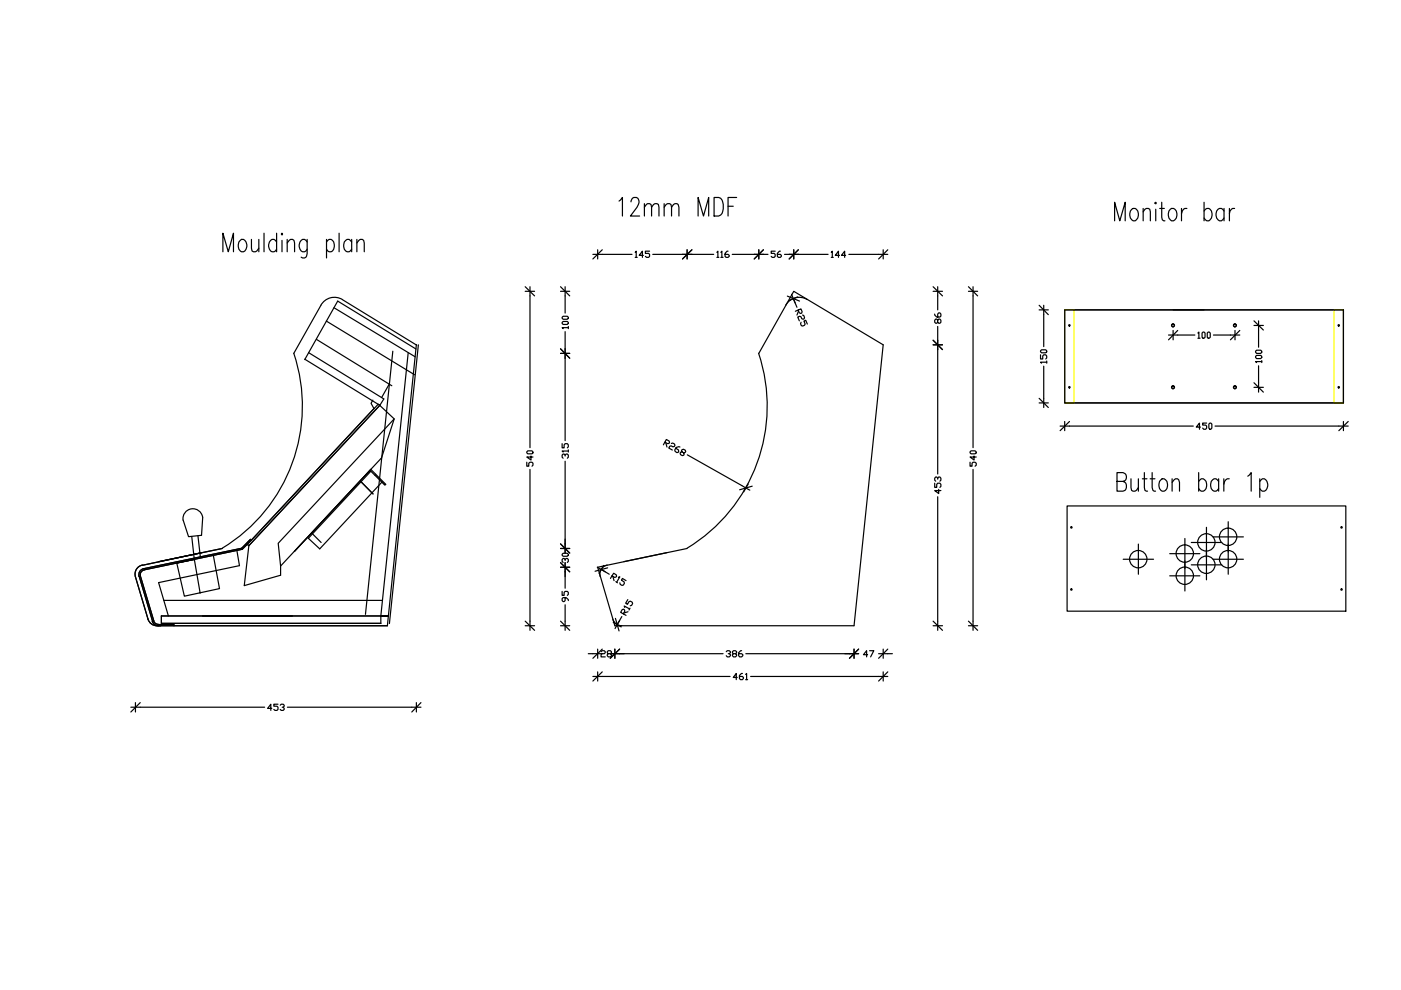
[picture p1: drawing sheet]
<svg xmlns="http://www.w3.org/2000/svg" width="297mm" height="210mm" viewBox="0 0 297 210" stroke-linecap="round" stroke-linejoin="round" font-family="sans-serif">
<!-- layer: 0 -->
<g fill="none" stroke="#000" stroke-width=".25">
<path d="M47.3 53.4v-4l1.1 4 1.1-4v4M50.9 51l.3-.2a1.38 1.38 0 0 1 1.2 .9 1.38 1.38 0 0 1-.5 1.5l-.3 .2a1.32 1.32 0 0 1-1-2.1zM53.3 50.8l.1 2.4 .8 .2 .7-.8M54.9 50.8v2.6M56 49.4v4M58.6 51.3a.79 .79 0 0 0-.7-.6 .79 .79 0 0 0-.8 .6 1.32 1.32 0 0 0 1 2.1l.5-.6M58.6 49.4v4M59.8 49.4l.1 .2-.1 .2-.1-.2zM59.8 51v2.4M60.9 51.5l.7-.7h.4l.3 .2 .2 2.4M60.9 50.8v2.6M65.1 50.8v3l-.1 .5-.4 .4-.7-.2"/>
<path d="M65.1 51.3a.79 .79 0 0 0-.7-.6 .79 .79 0 0 0-.8 .6 1.32 1.32 0 0 0 1 2.1l.5-.6M69.2 51.3a.79 .79 0 0 1 .8-.6 .79 .79 0 0 1 .8 .6 1.32 1.32 0 0 1-1 2.1l-.6-.6M69.2 50.8v3.9M71.9 49.4v4M74.6 51.3l-.6-.5a1.31 1.31 0 0 0-1 2l.6 .6h.4l.6-.6M74.6 50.8v2.6M75.7 51.5l.7-.7h.4l.3 .2 .1 2.4M75.7 50.8v2.6M125.7 53.9h8.3M126.7 53v1.9M127.7 53l-2 1.9M131.2 42.6l.8-.7v3.9"/>
<path d="M133.8 42.8l.3-.8 .3-.1h.5a1.29 1.29 0 0 1 .2 2l-1.4 1.9h1.9M134.7 53.5l.2-.2v1.3M134.7 54.6h.4M136.4 54.1h-.9l.7-.8v1.3M136.6 43.9l.7-.7 .7 .1 .1 2.5M136.6 43.2v2.6M137.7 53.3h-.9v.4h.7l.2 .2v.5l-.2 .2h-.4l-.3-.2M138.1 43.9l.8-.7 .7 .1 .1 2.5M138.4 53.9h12.9M140.8 43.9l.7-.7 .8 .1 .1 2.5M140.8 43.2v2.6M142.4 43.9l.7-.7 .7 .1 .1 .6v1.9"/>
<path d="M145.7 53v1.9M146.7 53l-2 1.9M148 45.8v-3.9l1.2 3.9 1.1-3.9v3.9M151.4 41.9h1a1.46 1.46 0 0 1 .9 1.4 2.17 2.17 0 0 1-.9 2.5h-1zM152 53.5l.2-.2v1.3M152 54.6h.4M152.8 53.5l.2-.2v1.3M152.8 54.6h.5M154.4 53.3h-.3l-.4 .4v.7l.2 .2h.5l.2-.2v-.3l-.2-.2h-.7M154.4 43.7h1.1M155.3 53.9h7.5M156.2 41.9h-1.8v3.9"/>
<path d="M160.9 53v1.9M161.9 53l-2 1.9M164.4 53.3h-.9v.4h.6l.3 .2v.5l-.3 .2h-.4l-.2-.2M165.5 53.3h-.3l-.4 .4v.7l.2 .2h.5l.2-.2-.2-.5h-.7M166.3 53.9h9.3M168.3 53v1.9M169.3 53l-2 1.9M176.2 53.5l.3-.2v1.3M176.2 54.6h.5M178 54.1h-.9l.7-.8v1.3M179.3 54.1h-.9l.7-.8v1.3M180 53.9h8.2"/>
<path d="M187.3 53v1.9M188.2 53l-1.9 1.9M236.3 46.8v-3.9l1.1 3.9 1.2-3.9v3.9M240 44.4l.3-.2a1.29 1.29 0 0 1 .9 2l-.5 .6a1.37 1.37 0 0 1-1.2-1 1.37 1.37 0 0 1 .5-1.4zM242.4 44.9l.6-.7 .8 .2 .1 2.4M242.4 44.2v2.6M245 42.9l.2 .2-.2 .1-.1-.1zM245 44.4v2.4M245.9 44.2h1M246.3 42.9v3.2l.1 .5 .6 .2M248.1 44.4l.3-.2a1.29 1.29 0 0 1 1 2l-.6 .6a1.15 1.15 0 0 1-1.1-1.5l.1-.6zM250.5 44.2v2.6"/>
<path d="M251.6 44.2a1 1 0 0 0-1.1 1.1M255.3 44.7l.6-.5a1.29 1.29 0 0 1 1 2l-.6 .6h-.4l-.6-.6M255.3 42.9v3.9M259.5 44.7l-.5-.5a1.29 1.29 0 0 0-1 2l.5 .6h.5l.5-.6M259.5 44.2v2.6M260.7 44.2v2.6M261.8 44.2a.99 .99 0 0 0-1.1 1.1M62.3 74.9a35.2 35.2 0 0 1-15.2 41.3M64.6 76.2l15.9 9.7M65.4 74.8l16 9.8-.9 1.3M67.1 72l16 9.8M69.2 68.1l18.7 11.4"/>
<path d="M70.8 65.2l17.2 10.4M72.6 63.5a3.3 3.3 0 0 0-4.6 1.2l-5.7 10.2M72.6 63.5l15.8 9.7M83.3 74.5l-5.8 55.8M86.5 74.8l-5.8 55.8M88.2 74l-16.6-10.2-7 12.4M88.3 73.1l-6.2 59.6h-48.8a1.97 1.97 0 0 1-1.9-1.4M88.7 73.1l-6.1 59.1M111.4 61.8h1.9M111.4 60.8l1.9 1.9M112.4 60.8v34.1M118.8 74l2 1.9"/>
<path d="M118.8 74.9h2M118.8 60.8l2 1.9M118.8 61.8h2M119.2 68.4l.2-.2h.9l.2 .4-.2 .2h-.9zM119.2 67.3l.2-.2h.9l.2 .4-.2 .2h-.9zM119.8 60.8v5.6M119.8 70.3v23.1M120.5 69.5h-1.3l.2 .2M120.5 69.2v.5M160.8 74.9a35.2 35.2 0 0 1-15.1 41.3M160.9 74.9l7.4-13.1 19 11.3-6.2 59.6h-50.7l-3.7-12.4 14.7-3.1M166.9 62.8l2.6 1"/>
<path d="M167.8 62.4l.4 .9M168.2 63.3l.8 1.9M168.2 63.3l.4 .9M169.1 62.9l-1.8 .8M169.2 65.7l.3 .6 .5 .1 .1-.3-.3-.6-1.2 .5M169.3 66l-.3 .8M169.9 68.3l-.2 .3 .2 .4 .3 .1 .4-.1 .1-.3-.3-.6 .4-.2 .4 .8M170.2 66.8l.2 .1 .2 .4-.1 .3h-.5l-.2-.5h-.3l-.4 .1 .4 .8M171.2 63.5a3.3 3.3 0 0 0-4.6 1.2M197.8 61.8h2M197.8 60.8l2 1.9M197.8 72.1l2 2"/>
<path d="M197.8 73.1h2M198.2 66.6v.2l.4 .4h.7l.2-.2v-.4l-.2-.3h-.3l-.2 .3v.6M198.8 67.9l.2-.3h.3l.2 .3v.4l-.5 .2-.2-.2v-.4l-.2-.3h-.2l-.2 .3v.4l.2 .2 .4-.2M198.8 60.8v4.9M198.8 69.2v31.3M205.3 61.8h2M205.3 60.8l2 1.9M206.3 60.8v34.1M220.3 65.7h2M220.3 64.7l2 2M220.6 75.2v.9h.5v-.6l.2-.3h.4l.2 .3v.4l-.2 .2M220.6 74.4l.2-.2h.9l.2 .4-.2 .2h-.9z"/>
<path d="M221.3 64.7v8.8M221.3 77.6v8.8M221.9 76.8h-1.3l.2 .2M221.9 76.5v.5M225.7 65.7h59.1v19.7h-59.1zM247.7 71h5.6M248.7 65.7h6.6M248.7 70.1v2M249.7 70.1l-2 2M254 70.6l.2-.2v1.3M254 71.7h.4M254.9 70.6l.2-.2 .4 .2v.9l-.2 .2-.4-.2z"/>
<path d="M256 70.6l.2-.2 .4 .2v.9l-.2 .2-.4-.2zM257.3 71h5.6M261.8 70.1v2M262.9 70.1l-2 2M265.9 68l2 2M265.9 69h2M266.2 75.6l.2-.2h.9l.2 .4-.2 .2h-.9zM266.2 74.5l.2-.2h.9l.2 .4-.2 .2h-.9zM266.8 68v5.6M266.8 77.6v5.5M267.5 76.7h-1.3l.2 .2M267.5 76.5v.4"/>
<path d="M79.1 84.8l-.4 .7 .6 1.2 .9-1 .3 .2M79.3 86.6l-27.9 29.9-20.8 4.3M80.4 85.8l3.2 3-2.8 8.5M80.5 85.9l-27.7 29.8-1 8.5 7.7-2.2v-2l-.5-4.8 24.6-26.4M80.5 85.9l-27.7 29.8-.4-.3M80.8 97.2l-21.3 22.8M82.5 81.4l-1.6 2.9M111.7 98v.8h.4v-.6l.3-.2h.4l.2 .2v.4l-.2 .2M111.9 95.6h.9l.2 .4-.2 .2h-.9l-.2-.2zM112.4 99.5v34.1M112.6 96.7v.8l-.9-.6h1.3M119.2 94.1v.9h.4v-.7l.2-.2h.5l.2 .2v.4l-.2 .3"/>
<path d="M119.8 96.7l-.2-.4-.4 .2v.4l.2 .3M119.8 96.5l.2-.2 .5 .2v.4l-.2 .3M119.8 97.8v19.5M120.5 95.6h-1.3l.2 .2M120.5 95.4v.4M141 93.8l.5 .3 .3-.1 .2-.2-.1-.3-.6-.3-.7 1.1M141.2 93.9l.2 .9M142.3 94l.3-.1 .4 .2 .1 .3-.4 .3-.4-.2-.3 .1-.2 .4 .8 .4M144.2 94.8l-.3-.1-.5 .2-.3 .5v.3l.4 .3 .3-.1 .1-.2-.1-.3-.5-.4M144.6 95.8l-.1-.3 .4-.2 .4 .2 .1 .3-.4 .2-.4-.2-.3 .1v.5l.4 .2 .3-.1v-.5M145.7 96.4l13.3 7.5M205.7 98v.8h.4v-.6l.2-.2h.4l.3 .2v.4l-.3 .2"/>
<path d="M205.7 95.8l.2-.2h.8l.3 .2v.2l-.3 .2h-.8zM206.3 99.5v34.1M206.5 96.7v.8l-.8-.6h1.3M220.3 85.4h2M220.3 84.5l2 1.9M224.8 90.3h28.2M225.7 89.4v1.9M226.8 89.4l-2 1.9M254.5 90.6h-.9l.7-.9v1.3M255.8 89.7h-.8v.4h.6l.2 .2v.5l-.2 .2h-.4l-.2-.2M256.3 89.9l.2-.2 .4 .2v.9l-.2 .2h-.2l-.2-.2zM257.6 90.3h28.2"/>
<path d="M265.9 81.2l2 1.9M265.9 82.1h2M284.8 89.4v1.9M285.8 89.4l-1.9 1.9M30.2 119.8a1.97 1.97 0 0 0-1.5 2.5l2.7 9M40.7 113.7l.5 4.6M41.2 118.6l-3.7 .8M42 113.6l.5 4.5M42.8 117.2l-12.6 2.6M43 109.6a2.1 2.1 0 0 0-2.4-1.7 2.1 2.1 0 0 0-1.8 2.4M43 109.6l-.3 3.9-2.7 .3-1.2-3.5M45.2 117.7l1.3 7.1-7.4 1.6-1.6-7 3.7-.8 1.2 7.1"/>
<path d="M47.1 116.3l-13.4 2.8M50.2 116.7l.6 3.2-17.2 3.6 2.1 7.1M53.1 114.3l-1.9 1.9-20.7 4.4M66.1 113l2 2M76.5 102.1l2.6 2.6M81 102.2l-13.2 14.2-2.4-2.3 13.2-14.2 3 3 .2-.2-3.2-3.2-16.2 17.4M118.8 119.3l2 1.9M118.8 115.3l2 2M118.8 116.3h2M119.2 117.5l.2-.2h.9l.2 .4-.2 .2h-.9zM119.8 118.8v-.2l-.4-.2-.2 .2v.4l.2 .3M119.8 118.6l.2-.2 .5 .2v.4l-.2 .3"/>
<path d="M119.8 119.3v5.4M128 119.9l-1 1.7M128.7 119.8a1.97 1.97 0 0 0-1.4 2.5M145.7 116.3l-13.4 2.8M158.6 102.6l-.9 1.7M159.5 103.1l-2.7 .7M198.2 102.4v.9h.4v-.6l.2-.3h.5l.2 .3v.4l-.2 .2M198.8 101.6l-.2-.5h-.2l-.2 .3v.4l.2 .2M198.8 101.4l.2-.3h.3l.2 .3v.4l-.2 .2M198.8 105.3v28.3M199 103.8v.8l-.8-.6h1.3M226.2 107.3h59.1v22.3h-59.1z"/>
<path d="M236.8 102.1h1.3a.96 .96 0 0 0 .7-1 .96 .96 0 0 0-.7-.9h-1.3v3.9h1.3a1.09 1.09 0 0 0 .8-1 1.09 1.09 0 0 0-.8-1M238.1 118.6h6.5M239.8 101.5l.1 2.5 .7 .1 .8-.7M241.4 115.4v6.4M241.4 101.5v2.6M242.2 101.5h1M242.6 100.2v3.2l.2 .6 .5 .1M243.9 101.5h1M244.3 100.2v3.2l.1 .6 .6 .1M246.1 101.7l.3-.2a1.31 1.31 0 0 1 1 2.1l-.6 .5a1.32 1.32 0 0 1-1-2zM248 117.4h6.4M248.5 102.3l.7-.8h.5l.2 .2 .2 .6v1.8"/>
<path d="M248.5 101.5v2.6M251.2 114.2v6.4M251.2 118.9v6.4M252.6 115h6.4M252.6 119.8h6.4M254.1 102.1l.6-.6a1.31 1.31 0 0 1 1 2.1l-.6 .5h-.4l-.6-.5M254.1 100.2v3.9M255.8 111.8v6.4M255.8 116.5v6.4M257.2 113.8h6.4M257.2 118.6h6.4M258.4 102.1l-.6-.6a1.31 1.31 0 0 0-1 2.1l.6 .5h.4l.6-.5"/>
<path d="M258.4 101.5v2.6M259.5 101.5v2.6M260.4 110.6v6.5M260.4 115.4v6.4M260.6 101.5a1.07 1.07 0 0 0-1.1 1.2M264.6 101l.7-.8v3.9M267.1 102.1l.5-.6a1.38 1.38 0 0 1 1.2 1 1.38 1.38 0 0 1-.4 1.5l-.8 .1-.5-.5M267.1 101.5v4M29.5 122.2l2.9 9.5M30.5 120.6a1.33 1.33 0 0 0-1 1.6M30.6 120.8l-.7 .5-.1 .9 2.8 9.5M32.3 131.7a1.33 1.33 0 0 0 1.3 1"/>
<path d="M32.6 131.6a1.04 1.04 0 0 0 1 .8M33.6 132.4h3.3v.3M34.2 130.6h48.2h-1.7v1.6h-46.5zM34.7 127.3h46.4M111.4 132.7h1.9M111.4 131.7l1.9 1.9M118.8 132.7h2M118.8 131.7l2 1.9M118.8 120.3h2M119.2 125.4v.8h.4v-.6l.2-.2h.5l.2 .2v.4l-.2 .2M119.8 126.7v.6l-.4 .3-.2-.3v-.4l.2-.2h.6l.5 .4v.2M119.8 128.2v5.4"/>
<path d="M124.7 138.6h3M126.6 120.3l2.6 1.5M126.7 137.6v2M127.4 138.2l.2-.2h.5l.2 .2-.2 .4h-.5l-.2 .2v.5h.9M127.7 137.6l-2 2M128.8 120.4l-2.6 .7M129 138.6l-.3-.2 .3-.4h.4l.2 .2-.2 .4h-.4l-.3 .2 .3 .5h.4l.2-.3-.2-.4M129.4 138.6h23.9M129.8 122.1l.5 .3 .4-.2v-.3l-.6-.4-.7 1.1M129.9 131.3a1.97 1.97 0 0 0 1.9 1.4M129.9 122.2l.3 .9M130 132l1.7 .9"/>
<path d="M130.4 137.6v2M130.5 131.1l.7 2.7M130.6 123.3l.3 .3M130.9 132.4l-.5 .9M131.1 122.4l.3-.1-.7 1.1M131.4 137.6l-2 2M131.4 131.6l-.5 .8M131.8 130.7l-.9 1.7M132.2 130.1l.3-.5-.3-.4h-.3l-.3 .6 1.1 .7M132.4 128.8l-.1-.3 1.2 .6M132.7 123.1l-.7-.5-.2 .4 .5 .4 .1 .3-.2 .3-.3 .1-.4-.2-.1-.3M133.1 127.1l-.5 .8 .4 .2 .4-.5 .3-.1 .3 .2 .1 .3-.2 .4h-.3"/>
<path d="M133.2 129.7l-.9 .3M133.6 128.9l-.2 .4M154 138.2l.2-.2h.4l.3 .2v.2l-.5 .2M154.6 138.6l.3 .2-.3 .5h-.4l-.2-.3M155.5 138.6l-.2-.2 .2-.4h.4l.3 .2v.2l-.3 .2h-.4l-.2 .2 .2 .5h.4l.3-.3v-.2l-.3-.2M157.2 138h-.2l-.4 .4v.6l.2 .3h.4l.3-.5-.3-.2h-.6M158.1 138.6h23.9M181.1 137.6v2M182 137.6l-1.9 2M184 138.8h-.9l.6-.8v1.3M184.4 138h.9l-.7 1.3M186.3 138.6h2.9"/>
<path d="M187.3 137.6v2M188.2 137.6l-1.9 2M197.8 132.7h2M197.8 131.7l2 1.9M205.3 132.7h2M205.3 131.7l2 1.9M248 122.1h6.4M27.7 149.9h28.4M28.7 149v2M29.7 149l-2 2M57.6 150.2h-.9l.7-.9v1.3M58.9 149.3h-.8v.4h.6l.2 .2v.5l-.2 .2h-.4l-.2-.2"/>
<path d="M59.4 149.5l.2-.2h.4l.3 .2v.2l-.5 .2M60 149.9l.3 .3-.3 .4h-.4l-.2-.2M60.9 149.9h28.4M88.3 149v2M89.3 149l-2 2M125.7 143.4h29.1M126.7 142.5v1.9M127.7 142.5l-2 1.9M156.3 143.6h-.8l.6-.8v1.3M157.4 142.8h-.2l-.4 .4v.6l.2 .3h.4l.2-.5-.2-.2h-.6M158.1 143l.2-.2v1.3M158.1 144.1h.4"/>
<path d="M159.1 143.4h29.1M187.3 142.5v1.9M188.2 142.5l-1.9 1.9"/>
<circle cx="226.7" cy="69" r=".15"/>
<circle cx="248.7" cy="69" r=".28"/>
<circle cx="248.7" cy="69" r=".32"/>
<circle cx="261.8" cy="69" r=".32"/>
<circle cx="261.8" cy="69" r=".28"/>
<circle cx="283.8" cy="69" r=".15"/>
<circle cx="226.7" cy="82.1" r=".15"/>
<circle cx="248.7" cy="82.1" r=".28"/>
<circle cx="248.7" cy="82.1" r=".32"/>
<circle cx="261.8" cy="82.1" r=".32"/>
<circle cx="261.8" cy="82.1" r=".28"/>
<circle cx="283.8" cy="82.1" r=".15"/>
<circle cx="227.2" cy="111.8" r=".15"/>
<circle cx="241.3" cy="118.6" r="1.84"/>
<circle cx="251.2" cy="117.4" r="1.84"/>
<circle cx="255.8" cy="115" r="1.84"/>
<circle cx="255.8" cy="119.7" r="1.84"/>
<circle cx="260.4" cy="118.6" r="1.84"/>
<circle cx="260.4" cy="113.8" r="1.84"/>
<circle cx="284.4" cy="111.8" r=".15"/>
<circle cx="227.2" cy="125" r=".15"/>
<circle cx="251.2" cy="122.1" r="1.84"/>
<circle cx="284.4" cy="125" r=".15"/>
</g>
<!-- layer: batons -->
<path d="M225.7 65.7h2v19.7h-2zM282.9 65.7h1.9v19.7h-1.9z" fill="none" stroke="#ff0" stroke-width=".25"/>
</svg>
